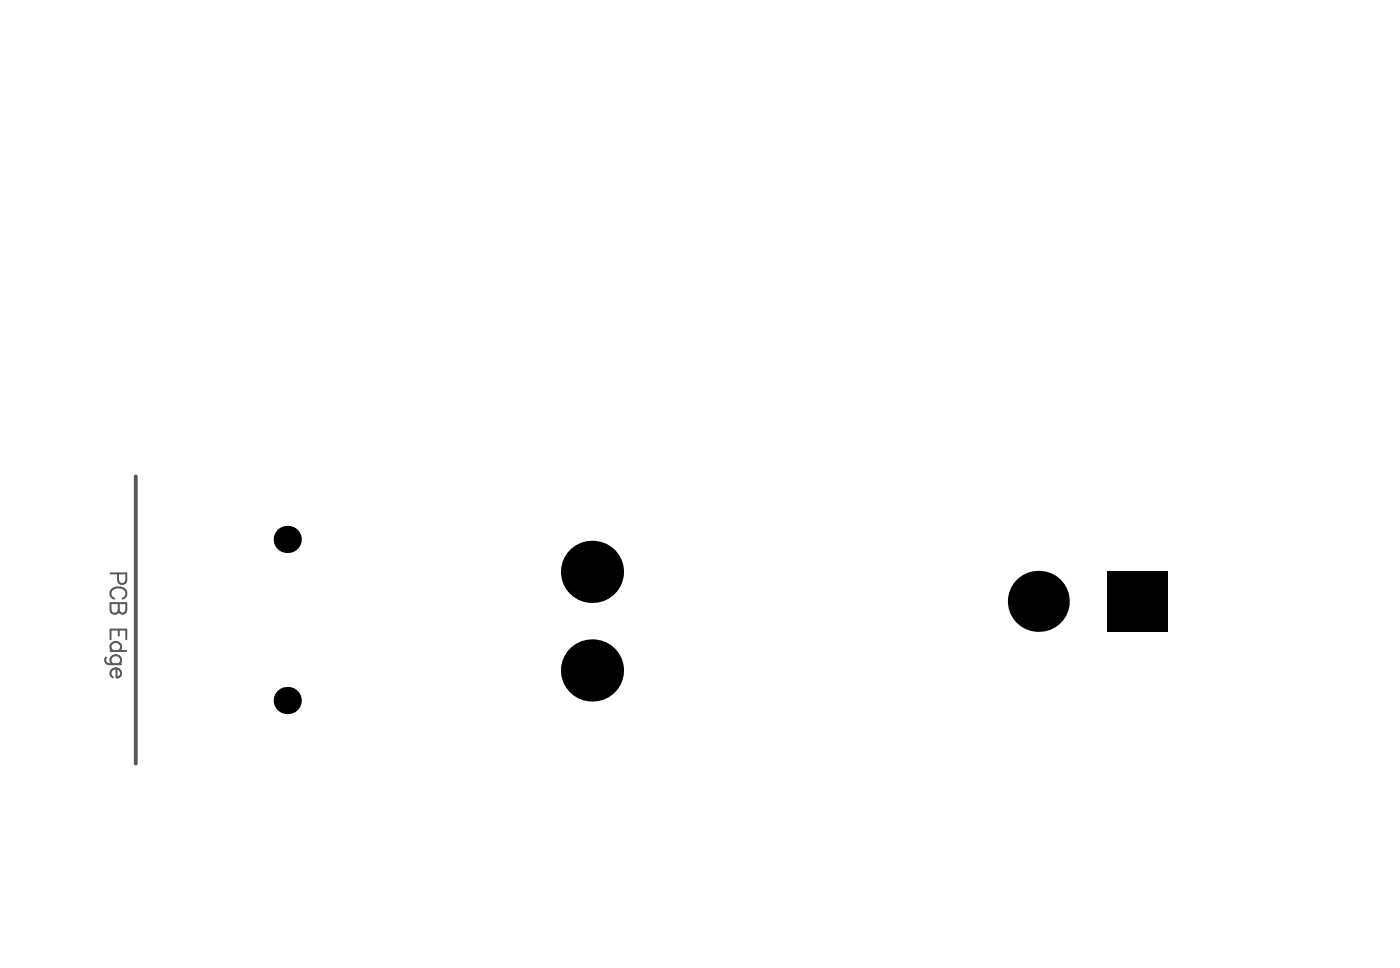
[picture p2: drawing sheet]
<svg xmlns="http://www.w3.org/2000/svg" width="120mm" height="83mm" viewBox="0 0 120 83" stroke-linecap="round" stroke-linejoin="round" font-family="sans-serif">
<path d="M11.6 40.8v24.6" fill="none" stroke="#5a5a5a" stroke-width=".33"/>
<path d="M9.1 56.3a.36 .36 0 0 0 .2 .6h1.1M9.5 49.1h1.3v.6a.35 .35 0 0 1-.3 .3 .35 .35 0 0 1-.4-.3v-.6M9.5 51.7h1.3v.7a.31 .31 0 0 1-.6 0v-.2a.35 .35 0 0 1-.4 .4 .35 .35 0 0 1-.3-.4zM9.5 54.8v-.9h1.3v.9M9.5 55.8h1.3M9.7 55.8a.43 .43 0 0 1-.1-.7 .43 .43 0 0 1 .6 0 .43 .43 0 0 1 0 .7M9.7 56.9a.43 .43 0 0 1-.1-.7 .43 .43 0 0 1 .6 0 .43 .43 0 0 1 0 .7M9.8 51.3a.5 .5 0 0 1-.3-.6 .5 .5 0 0 1 .5-.4 .59 .59 0 0 1 .6 .1 .59 .59 0 0 1 .2 .7l-.3 .2M10 57.2a.43 .43 0 0 0-.5 .3 .43 .43 0 0 0 .2 .5M10 57.2a.39 .39 0 0 1 .4 .4 .39 .39 0 0 1-.4 .4zM10.2 51.7v.5M10.2 53.9v.5" fill="none" stroke="#5a5a5a" stroke-width=".17"/>
<g fill="#000">
<circle cx="24.6" cy="46.2" r="1.17"/>
<circle cx="24.6" cy="60" r="1.17"/>
<circle cx="50.7" cy="57.4" r="2.66"/>
<circle cx="50.7" cy="49" r="2.66"/>
<circle cx="89" cy="51.5" r="2.61"/>
</g>
<path d="M94.8 48.9h5.2v5.2h-5.2z" fill-rule="evenodd" fill="#000"/>
</svg>
